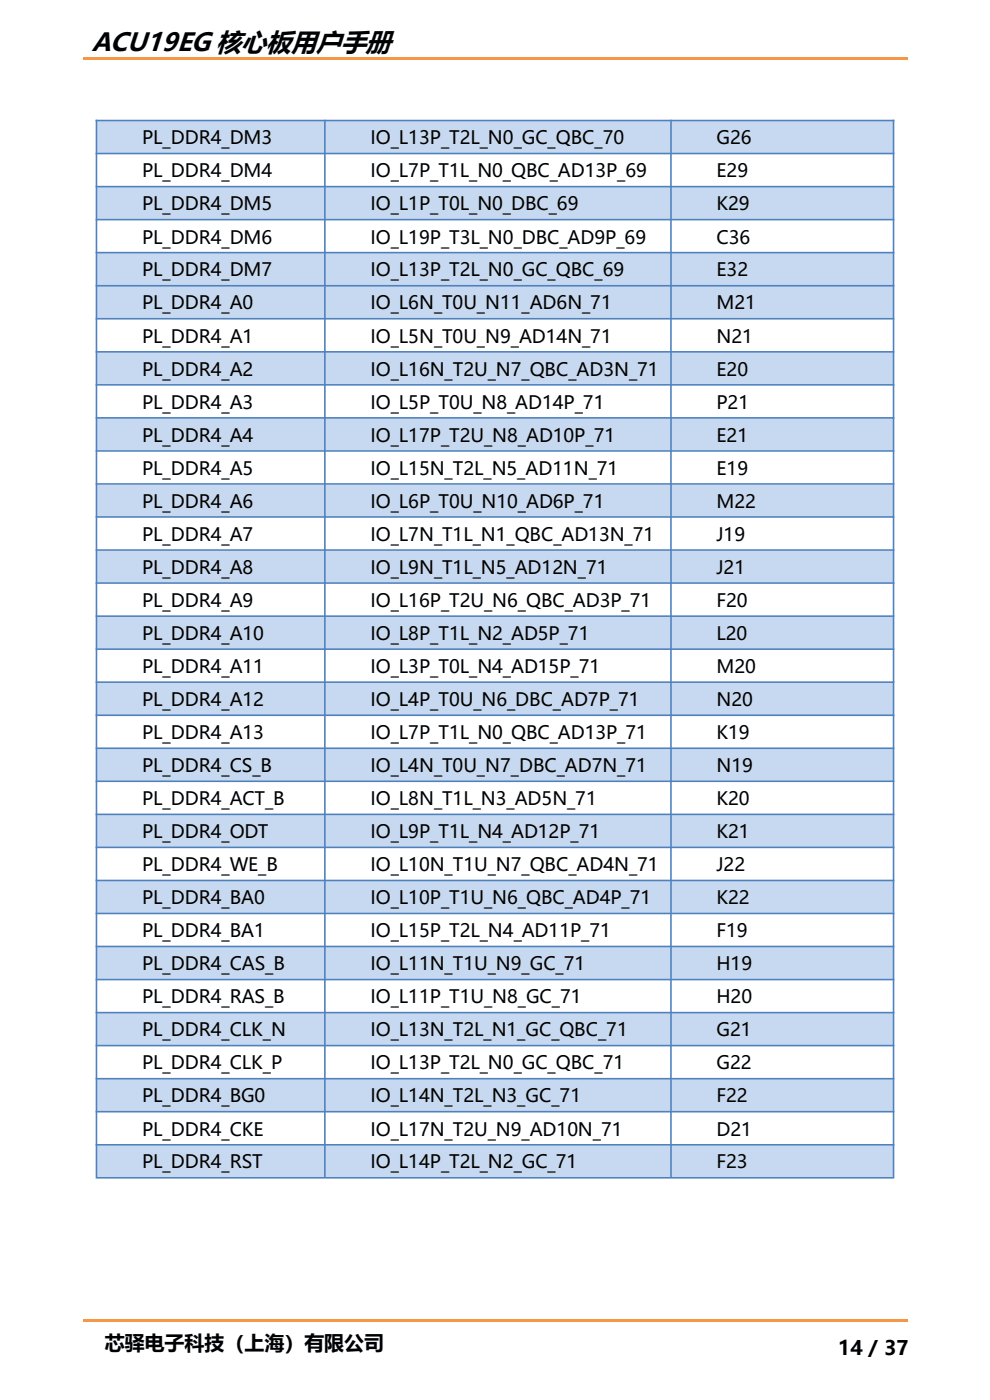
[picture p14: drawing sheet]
<svg xmlns="http://www.w3.org/2000/svg" width="210mm" height="297mm" viewBox="0 0 210 297" stroke-linecap="round" stroke-linejoin="round" font-family="sans-serif">
<defs><g id="words">
<text font-size="5.6" x="19.4" y="10.8">ACU19EG 核心板用户手册</text>
<g font-size="4.2">
<text x="22.2" y="286.4">芯驿电子科技（上海）有限公司</text>
<text x="177.8" y="287.5">14 / 37</text>
</g>
<g font-size="3.9">
<text x="30.1" y="30.6">PL_DDR4_DM3</text>
<text x="78.6" y="30.6">IO_L13P_T2L_N0_GC_QBC_70</text>
<text x="152" y="30.6">G26</text>
<text x="30.1" y="37.6">PL_DDR4_DM4</text>
<text x="78.6" y="37.6">IO_L7P_T1L_N0_QBC_AD13P_69</text>
<text x="152" y="37.6">E29</text>
<text x="30.1" y="44.6">PL_DDR4_DM5</text>
<text x="78.6" y="44.6">IO_L1P_T0L_N0_DBC_69</text>
<text x="152" y="44.6">K29</text>
<text x="30.1" y="51.7">PL_DDR4_DM6</text>
<text x="78.6" y="51.7">IO_L19P_T3L_N0_DBC_AD9P_69</text>
<text x="152" y="51.7">C36</text>
<text x="30.1" y="58.6">PL_DDR4_DM7</text>
<text x="78.6" y="58.6">IO_L13P_T2L_N0_GC_QBC_69</text>
<text x="152" y="58.6">E32</text>
<text x="30.1" y="65.6">PL_DDR4_A0</text>
<text x="78.6" y="65.6">IO_L6N_T0U_N11_AD6N_71</text>
<text x="152" y="65.6">M21</text>
<text x="30.1" y="72.7">PL_DDR4_A1</text>
<text x="78.6" y="72.7">IO_L5N_T0U_N9_AD14N_71</text>
<text x="152" y="72.7">N21</text>
<text x="30.1" y="79.7">PL_DDR4_A2</text>
<text x="78.6" y="79.7">IO_L16N_T2U_N7_QBC_AD3N_71</text>
<text x="152" y="79.7">E20</text>
<text x="30.1" y="86.7">PL_DDR4_A3</text>
<text x="78.6" y="86.7">IO_L5P_T0U_N8_AD14P_71</text>
<text x="152" y="86.7">P21</text>
<text x="30.1" y="93.7">PL_DDR4_A4</text>
<text x="78.6" y="93.7">IO_L17P_T2U_N8_AD10P_71</text>
<text x="152" y="93.7">E21</text>
<text x="30.1" y="100.7">PL_DDR4_A5</text>
<text x="78.6" y="100.7">IO_L15N_T2L_N5_AD11N_71</text>
<text x="152" y="100.7">E19</text>
<text x="30.1" y="107.7">PL_DDR4_A6</text>
<text x="78.6" y="107.7">IO_L6P_T0U_N10_AD6P_71</text>
<text x="152" y="107.7">M22</text>
<text x="30.1" y="114.7">PL_DDR4_A7</text>
<text x="78.6" y="114.7">IO_L7N_T1L_N1_QBC_AD13N_71</text>
<text x="152" y="114.7">J19</text>
<text x="30.1" y="121.7">PL_DDR4_A8</text>
<text x="78.6" y="121.7">IO_L9N_T1L_N5_AD12N_71</text>
<text x="152" y="121.7">J21</text>
<text x="30.1" y="128.8">PL_DDR4_A9</text>
<text x="78.6" y="128.8">IO_L16P_T2U_N6_QBC_AD3P_71</text>
<text x="152" y="128.8">F20</text>
<text x="30.1" y="135.7">PL_DDR4_A10</text>
<text x="78.6" y="135.7">IO_L8P_T1L_N2_AD5P_71</text>
<text x="152" y="135.7">L20</text>
<text x="30.1" y="142.8">PL_DDR4_A11</text>
<text x="78.6" y="142.8">IO_L3P_T0L_N4_AD15P_71</text>
<text x="152" y="142.8">M20</text>
<text x="30.1" y="149.8">PL_DDR4_A12</text>
<text x="78.6" y="149.8">IO_L4P_T0U_N6_DBC_AD7P_71</text>
<text x="152" y="149.8">N20</text>
<text x="30.1" y="156.8">PL_DDR4_A13</text>
<text x="78.6" y="156.8">IO_L7P_T1L_N0_QBC_AD13P_71</text>
<text x="152" y="156.8">K19</text>
<text x="30.1" y="163.8">PL_DDR4_CS_B</text>
<text x="78.6" y="163.8">IO_L4N_T0U_N7_DBC_AD7N_71</text>
<text x="152" y="163.8">N19</text>
<text x="30.1" y="170.8">PL_DDR4_ACT_B</text>
<text x="78.6" y="170.8">IO_L8N_T1L_N3_AD5N_71</text>
<text x="152" y="170.8">K20</text>
<text x="30.1" y="177.8">PL_DDR4_ODT</text>
<text x="78.6" y="177.8">IO_L9P_T1L_N4_AD12P_71</text>
<text x="152" y="177.8">K21</text>
<text x="30.1" y="184.8">PL_DDR4_WE_B</text>
<text x="78.6" y="184.8">IO_L10N_T1U_N7_QBC_AD4N_71</text>
<text x="152" y="184.8">J22</text>
<text x="30.1" y="191.8">PL_DDR4_BA0</text>
<text x="78.6" y="191.8">IO_L10P_T1U_N6_QBC_AD4P_71</text>
<text x="152" y="191.8">K22</text>
<text x="30.1" y="198.8">PL_DDR4_BA1</text>
<text x="78.6" y="198.8">IO_L15P_T2L_N4_AD11P_71</text>
<text x="152" y="198.8">F19</text>
<text x="30.1" y="205.8">PL_DDR4_CAS_B</text>
<text x="78.6" y="205.8">IO_L11N_T1U_N9_GC_71</text>
<text x="152" y="205.8">H19</text>
<text x="30.1" y="212.8">PL_DDR4_RAS_B</text>
<text x="78.6" y="212.8">IO_L11P_T1U_N8_GC_71</text>
<text x="152" y="212.8">H20</text>
<text x="30.1" y="219.9">PL_DDR4_CLK_N</text>
<text x="78.6" y="219.9">IO_L13N_T2L_N1_GC_QBC_71</text>
<text x="152" y="219.9">G21</text>
<text x="30.1" y="226.9">PL_DDR4_CLK_P</text>
<text x="78.6" y="226.9">IO_L13P_T2L_N0_GC_QBC_71</text>
<text x="152" y="226.9">G22</text>
<text x="30.1" y="233.9">PL_DDR4_BG0</text>
<text x="78.6" y="233.9">IO_L14N_T2L_N3_GC_71</text>
<text x="152" y="233.9">F22</text>
<text x="30.1" y="240.9">PL_DDR4_CKE</text>
<text x="78.6" y="240.9">IO_L17N_T2U_N9_AD10N_71</text>
<text x="152" y="240.9">D21</text>
<text x="30.1" y="247.9">PL_DDR4_RST</text>
<text x="78.6" y="247.9">IO_L14P_T2L_N2_GC_71</text>
<text x="152" y="247.9">F23</text>
</g>
</g></defs>
<path d="M17.7 12.1h175v.5h-175z" fill-rule="evenodd" fill="#f79646"/>
<g fill="#fff">
<path d="M173.1 280.9h22.2v8.2h-22.2z" fill-rule="evenodd"/>
<path d="M18.3 279.9h67.2v11.4h-67.2z" fill-rule="evenodd"/>
</g>
<path d="M17.7 279.9h175v.5h-175z" fill-rule="evenodd" fill="#f79646"/>
<g fill="#c6d9f1">
<path d="M20.6 25.7h48.2v6.8h-48.2z" fill-rule="evenodd"/>
<path d="M69.1 25.7h73.1v6.8h-73.1z" fill-rule="evenodd"/>
<path d="M142.5 25.7h46.9v6.8h-46.9z" fill-rule="evenodd"/>
<path d="M20.6 39.7h48.2v6.8h-48.2z" fill-rule="evenodd"/>
<path d="M69.1 39.7h73.1v6.8h-73.1z" fill-rule="evenodd"/>
<path d="M142.5 39.7h46.9v6.8h-46.9z" fill-rule="evenodd"/>
<path d="M20.6 53.7h48.2v6.8h-48.2z" fill-rule="evenodd"/>
<path d="M69.1 53.7h73.1v6.8h-73.1z" fill-rule="evenodd"/>
<path d="M142.5 53.7h46.9v6.8h-46.9z" fill-rule="evenodd"/>
<path d="M20.6 60.7h48.2v6.8h-48.2z" fill-rule="evenodd"/>
<path d="M69.1 60.7h73.1v6.8h-73.1z" fill-rule="evenodd"/>
<path d="M142.5 60.7h46.9v6.8h-46.9z" fill-rule="evenodd"/>
<path d="M20.6 74.8h48.2v6.7h-48.2z" fill-rule="evenodd"/>
<path d="M69.1 74.8h73.1v6.7h-73.1z" fill-rule="evenodd"/>
<path d="M142.5 74.8h46.9v6.7h-46.9z" fill-rule="evenodd"/>
<path d="M20.6 88.8h48.2v6.7h-48.2z" fill-rule="evenodd"/>
<path d="M69.1 88.8h73.1v6.7h-73.1z" fill-rule="evenodd"/>
<path d="M142.5 88.8h46.9v6.7h-46.9z" fill-rule="evenodd"/>
<path d="M20.6 102.8h48.2v6.8h-48.2z" fill-rule="evenodd"/>
<path d="M69.1 102.8h73.1v6.8h-73.1z" fill-rule="evenodd"/>
<path d="M142.5 102.8h46.9v6.8h-46.9z" fill-rule="evenodd"/>
<path d="M20.6 116.8h48.2v6.8h-48.2z" fill-rule="evenodd"/>
<path d="M69.1 116.8h73.1v6.8h-73.1z" fill-rule="evenodd"/>
<path d="M142.5 116.8h46.9v6.8h-46.9z" fill-rule="evenodd"/>
<path d="M20.6 130.8h48.2v6.8h-48.2z" fill-rule="evenodd"/>
<path d="M69.1 130.8h73.1v6.8h-73.1z" fill-rule="evenodd"/>
<path d="M142.5 130.8h46.9v6.8h-46.9z" fill-rule="evenodd"/>
<path d="M20.6 144.9h48.2v6.7h-48.2z" fill-rule="evenodd"/>
<path d="M69.1 144.9h73.1v6.7h-73.1z" fill-rule="evenodd"/>
<path d="M142.5 144.9h46.9v6.7h-46.9z" fill-rule="evenodd"/>
<path d="M20.6 158.9h48.2v6.7h-48.2z" fill-rule="evenodd"/>
<path d="M69.1 158.9h73.1v6.7h-73.1z" fill-rule="evenodd"/>
<path d="M142.5 158.9h46.9v6.7h-46.9z" fill-rule="evenodd"/>
<path d="M20.6 172.9h48.2v6.7h-48.2z" fill-rule="evenodd"/>
<path d="M69.1 172.9h73.1v6.7h-73.1z" fill-rule="evenodd"/>
<path d="M142.5 172.9h46.9v6.7h-46.9z" fill-rule="evenodd"/>
<path d="M20.6 186.9h48.2v6.8h-48.2z" fill-rule="evenodd"/>
<path d="M69.1 186.9h73.1v6.8h-73.1z" fill-rule="evenodd"/>
<path d="M142.5 186.9h46.9v6.8h-46.9z" fill-rule="evenodd"/>
<path d="M20.6 200.9h48.2v6.8h-48.2z" fill-rule="evenodd"/>
<path d="M69.1 200.9h73.1v6.8h-73.1z" fill-rule="evenodd"/>
<path d="M142.5 200.9h46.9v6.8h-46.9z" fill-rule="evenodd"/>
<path d="M20.6 215h48.2v6.7h-48.2z" fill-rule="evenodd"/>
<path d="M69.1 215h73.1v6.7h-73.1z" fill-rule="evenodd"/>
<path d="M142.5 215h46.9v6.7h-46.9z" fill-rule="evenodd"/>
<path d="M20.6 229h48.2v6.7h-48.2z" fill-rule="evenodd"/>
<path d="M69.1 229h73.1v6.7h-73.1z" fill-rule="evenodd"/>
<path d="M142.5 229h46.9v6.7h-46.9z" fill-rule="evenodd"/>
<path d="M20.6 243h48.2v6.7h-48.2z" fill-rule="evenodd"/>
<path d="M69.1 243h73.1v6.7h-73.1z" fill-rule="evenodd"/>
<path d="M142.5 243h46.9v6.7h-46.9z" fill-rule="evenodd"/>
</g>
<g fill="none" stroke="#4f81bd" stroke-width=".34">
<path d="M20.3 25.6h169.4M20.3 32.6h169.4M20.3 39.6h169.4M20.5 25.4v224.3M68.9 25.4v224.3M142.3 25.4v224.3M189.5 25.4v224.3M20.3 46.6h169.4M20.3 53.6h169.4M20.3 60.6h169.4M20.3 67.6h169.4M20.3 74.6h169.4"/>
<path d="M20.3 81.6h169.4M20.3 88.6h169.4M20.3 95.7h169.4M20.3 102.7h169.4M20.3 109.7h169.4M20.3 116.7h169.4M20.3 123.7h169.4M20.3 130.7h169.4M20.3 137.7h169.4M20.3 144.7h169.4M20.3 151.7h169.4M20.3 158.7h169.4"/>
<path d="M20.3 165.7h169.4M20.3 172.8h169.4M20.3 179.8h169.4M20.3 186.8h169.4M20.3 193.8h169.4M20.3 200.8h169.4M20.3 207.8h169.4M20.3 214.8h169.4M20.3 221.8h169.4M20.3 228.8h169.4M20.3 235.8h169.4M20.3 242.9h169.4"/>
<path d="M20.3 249.9h169.4"/>
</g>
<use href="#words"/>
</svg>
